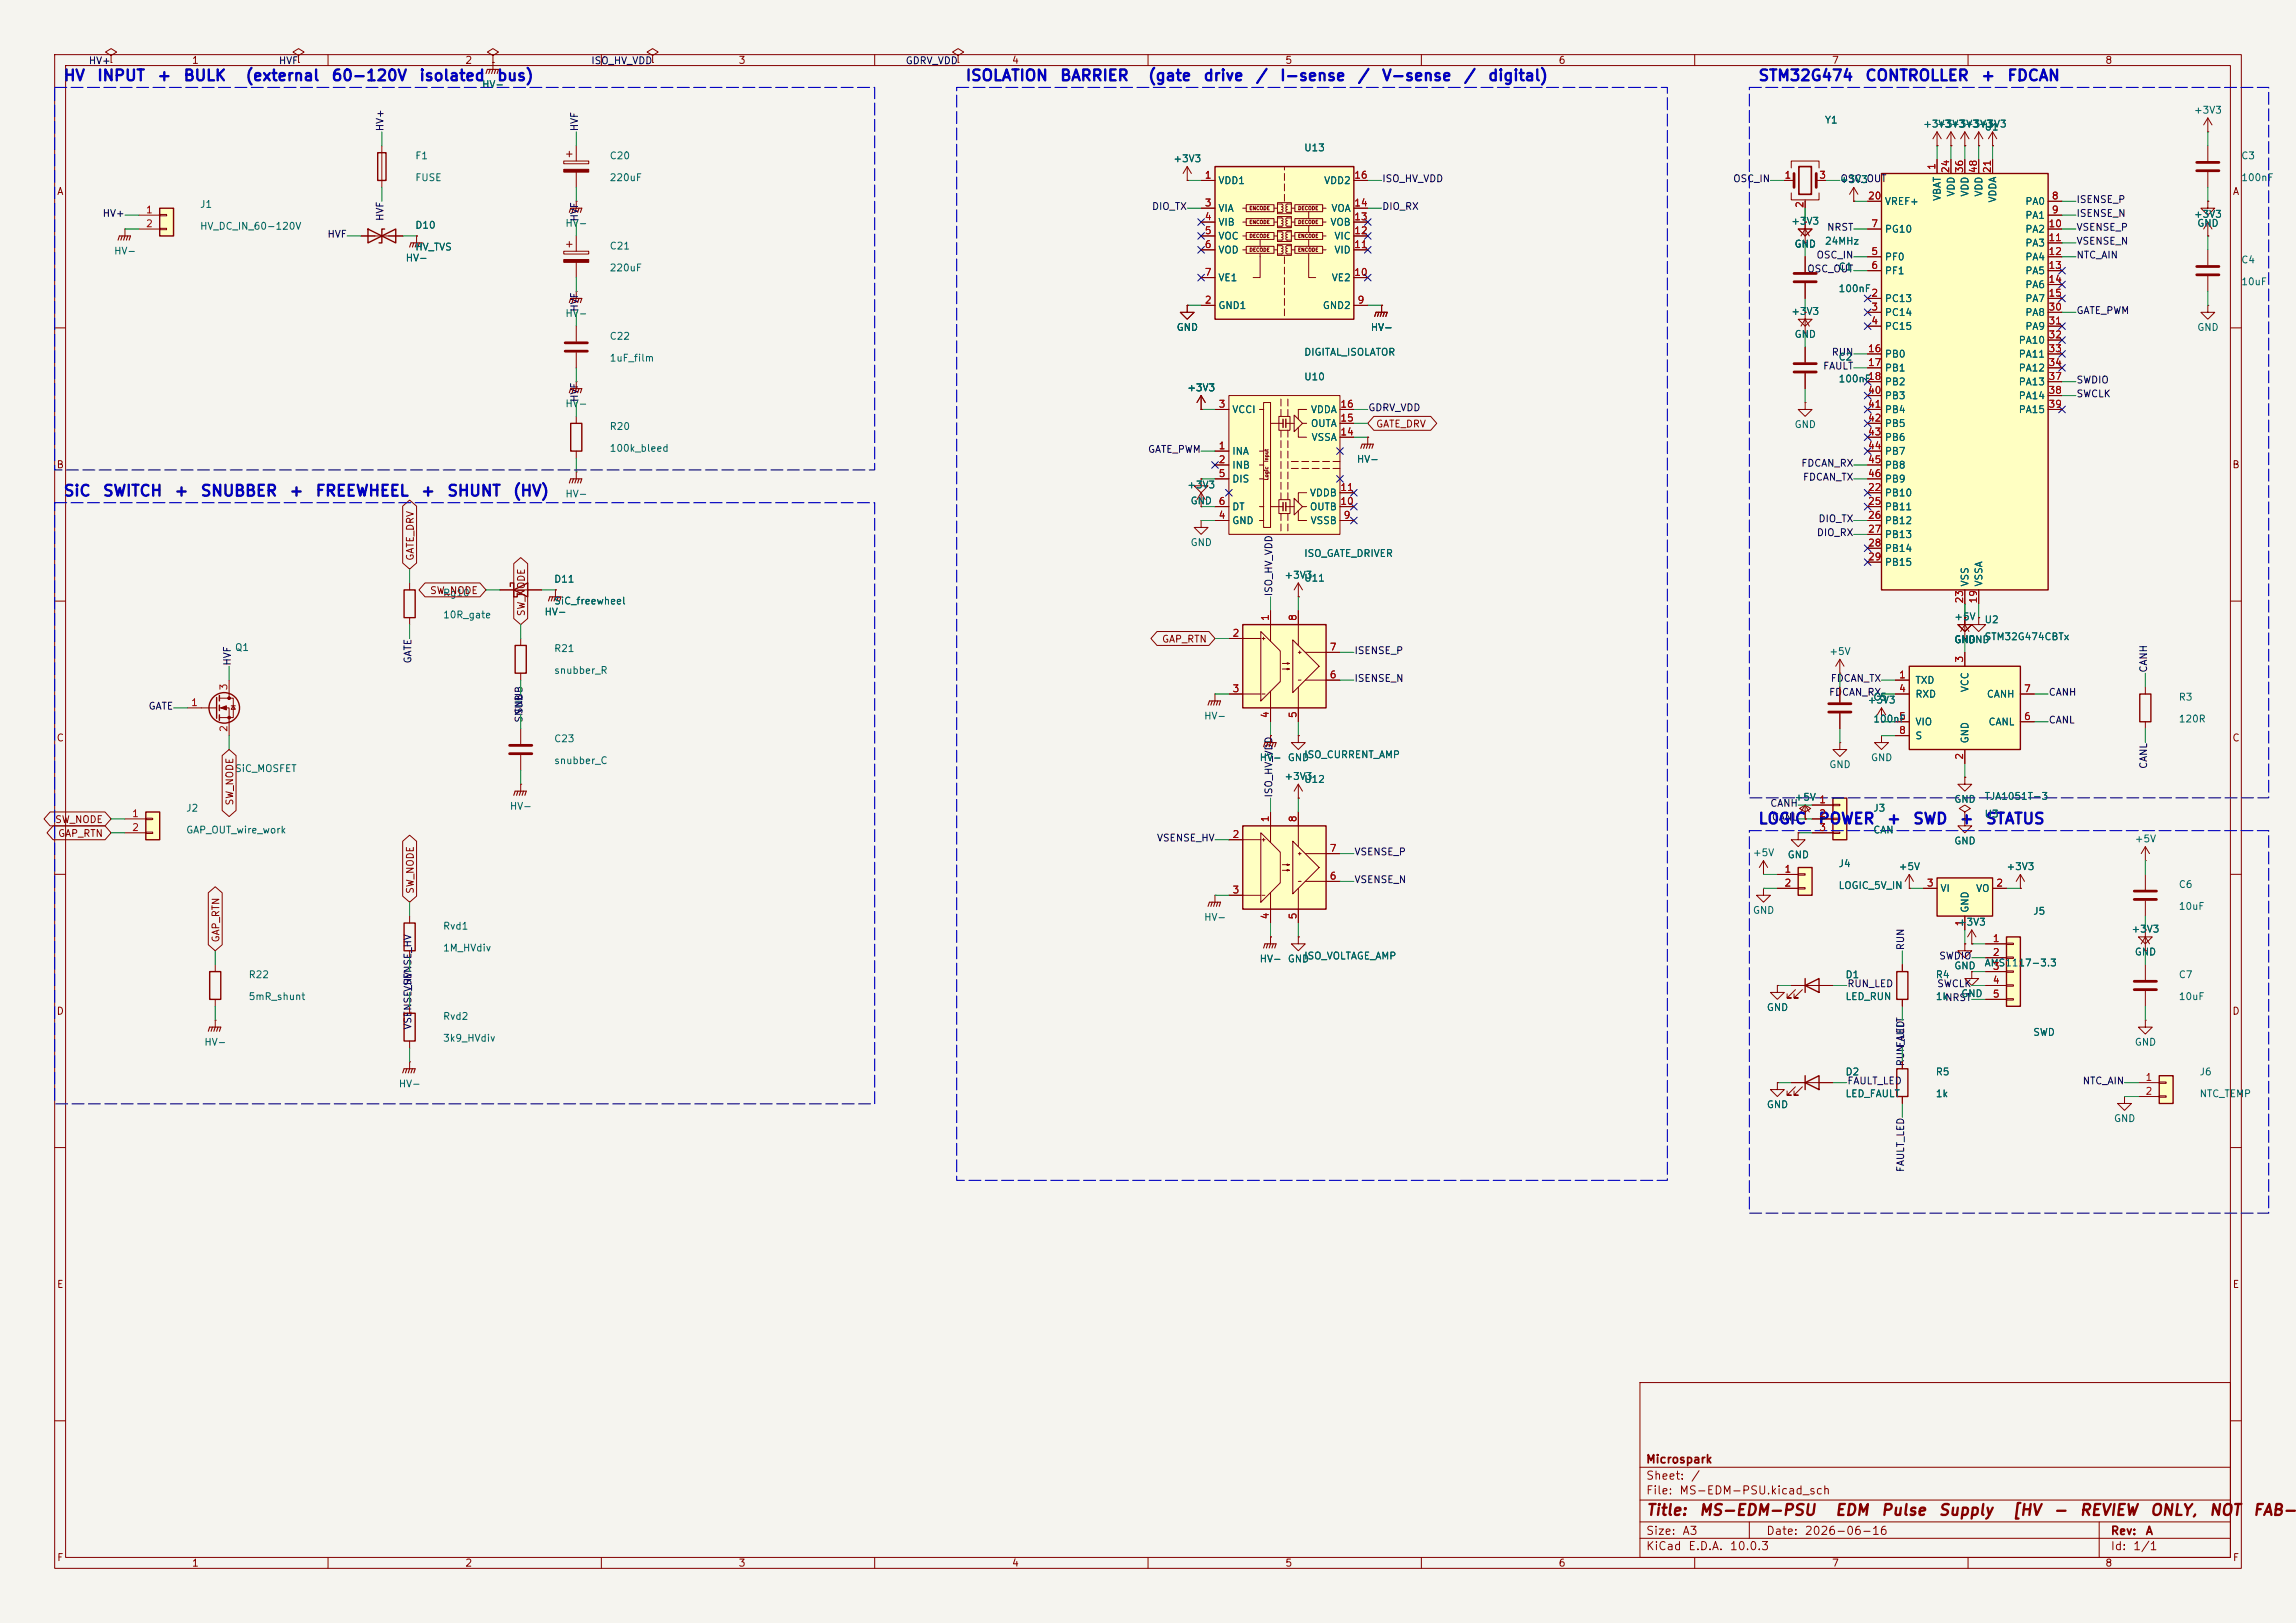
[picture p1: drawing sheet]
<svg xmlns="http://www.w3.org/2000/svg" width="420mm" height="297mm" viewBox="0 0 420 297" stroke-linecap="round" stroke-linejoin="round" font-family="sans-serif">
<defs><g id="words">
<g font-size="2" fill="#0000c2">
<text x="11.5" y="15.3">HV</text>
<text x="17.6" y="15.3">INPUT</text>
<text x="28.6" y="15.3">+</text>
<text x="33.4" y="15.3">BULK</text>
<text x="44.8" y="15.3">(external</text>
<text x="60.5" y="15.3">60-120V</text>
<text x="76.6" y="15.3">isolated</text>
<text x="90.8" y="15.3">bus)</text>
<text x="176.5" y="15.3">ISOLATION</text>
<text x="193.8" y="15.3">BARRIER</text>
<text x="209.9" y="15.3">(gate</text>
<text x="220" y="15.3">drive</text>
<text x="229.6" y="15.3">/</text>
<text x="234" y="15.3">I-sense</text>
<text x="248.2" y="15.3">/</text>
<text x="252.6" y="15.3">V-sense</text>
<text x="267.6" y="15.3">/</text>
<text x="272.1" y="15.3">digital)</text>
<text x="321.5" y="15.3">STM32G474</text>
<text x="341.1" y="15.3">CONTROLLER</text>
<text x="362.2" y="15.3">+</text>
<text x="367" y="15.3">FDCAN</text>
<text x="11.5" y="91.3">SiC</text>
<text x="18.7" y="91.3">SWITCH</text>
<text x="31.8" y="91.3">+</text>
<text x="36.6" y="91.3">SNUBBER</text>
<text x="52.8" y="91.3">+</text>
<text x="57.6" y="91.3">FREEWHEEL</text>
<text x="76.9" y="91.3">+</text>
<text x="81.7" y="91.3">SHUNT</text>
<text x="93.7" y="91.3">(HV)</text>
<text x="321.5" y="151.3">LOGIC</text>
<text x="332.5" y="151.3">POWER</text>
<text x="345" y="151.3">+</text>
<text x="349.8" y="151.3">SWD</text>
<text x="358.3" y="151.3">+</text>
<text x="363.1" y="151.3">STATUS</text>
</g>
<g font-size="2" fill="#840000">
<text x="301" y="277.8">Title:</text>
<text x="310.7" y="277.8">MS-EDM-PSU</text>
<text x="335.5" y="277.8">EDM</text>
<text x="343.9" y="277.8">Pulse</text>
<text x="354.5" y="277.8">Supply</text>
<text x="368" y="277.8">[HV</text>
<text x="375.5" y="277.8">-</text>
<text x="380.3" y="277.8">REVIEW</text>
<text x="393.1" y="277.8">ONLY,</text>
<text x="403.9" y="277.8">NOT</text>
<text x="412" y="277.8">FAB-R</text>
</g>
<g font-size="1.5" fill="#840000">
<text x="301" y="268.1">Microspark</text>
<text x="301" y="273.8">File:</text>
<text x="301" y="271.1">Sheet:</text>
<text x="307.1" y="273.8">MS-EDM-PSU.kicad_sch</text>
<text x="309.2" y="271.1">/</text>
<text x="301" y="281.2">Size:</text>
<text x="307.6" y="281.2">A3</text>
<text x="323" y="281.2">Date:</text>
<text x="330" y="281.2">2026-06-16</text>
<text x="386" y="281.2">Rev:</text>
<text x="392.4" y="281.2">A</text>
<text x="301" y="284">KiCad</text>
<text x="308.7" y="284">E.D.A.</text>
<text x="316.3" y="284">10.0.3</text>
<text x="386" y="284">Id:</text>
<text x="390.1" y="284">1/1</text>
</g>
<g font-size="1.3" fill="#840000">
<text x="35" y="12">1</text>
<text x="85" y="12">2</text>
<text x="135" y="12">3</text>
<text x="185" y="12">4</text>
<text x="235" y="12">5</text>
<text x="285" y="12">6</text>
<text x="335" y="12">7</text>
<text x="385" y="12">8</text>
<text x="10.3" y="36">A</text>
<text x="408.3" y="36">A</text>
<text x="251.6" y="78.5">GATE_DRV</text>
<text x="10.3" y="86">B</text>
<text x="408.2" y="86">B</text>
<text x="76" y="102.7" transform="rotate(-90 76 102.7)">GATE_DRV</text>
<text x="78.6" y="109">SW_NODE</text>
<text x="96.3" y="112.9" transform="rotate(-90 96.3 112.9)">SW_NODE</text>
<text x="212.5" y="117.9">GAP_RTN</text>
<text x="10.3" y="136">C</text>
<text x="408.2" y="136">C</text>
<text x="43" y="147.5" transform="rotate(-90 43 147.5)">SW_NODE</text>
<text x="10" y="150.9">SW_NODE</text>
<text x="10.5" y="153.5">GAP_RTN</text>
<text x="76" y="163.7" transform="rotate(-90 76 163.7)">SW_NODE</text>
<text x="40.4" y="172.6" transform="rotate(-90 40.4 172.6)">GAP_RTN</text>
<text x="10.3" y="186">D</text>
<text x="408.2" y="186">D</text>
<text x="10.3" y="236">E</text>
<text x="408.3" y="236">E</text>
<text x="10.3" y="286">F</text>
<text x="35" y="287">1</text>
<text x="85" y="287">2</text>
<text x="135" y="287">3</text>
<text x="185" y="287">4</text>
<text x="235" y="287">5</text>
<text x="285" y="287">6</text>
<text x="335" y="287">7</text>
<text x="385" y="287">8</text>
<text x="408.3" y="286">F</text>
</g>
<g font-size="1.3" fill="#0f0f0f">
<text x="16.1" y="12.1">HV+</text>
<text x="50.9" y="12.1">HVF</text>
<text x="108" y="12.1">ISO_HV_VDD</text>
<text x="165.6" y="12.1">GDRV_VDD</text>
<text x="70.5" y="24.1" transform="rotate(-90 70.5 24.1)">HV+</text>
<text x="106" y="24.1" transform="rotate(-90 106 24.1)">HVF</text>
<text x="252.7" y="33.6">ISO_HV_VDD</text>
<text x="316.9" y="33.6">OSC_IN</text>
<text x="336.5" y="33.6">OSC_OUT</text>
<text x="18.7" y="40">HV+</text>
<text x="70.5" y="40.5" transform="rotate(-90 70.5 40.5)">HVF</text>
<text x="106" y="40.6" transform="rotate(-90 106 40.6)">HVF</text>
<text x="210.6" y="38.7">DIO_TX</text>
<text x="252.7" y="38.7">DIO_RX</text>
<text x="379.7" y="40">ISENSE_N</text>
<text x="379.7" y="37.5">ISENSE_P</text>
<text x="59.8" y="43.8">HVF</text>
<text x="332.2" y="47.6">OSC_IN</text>
<text x="334.1" y="42.5">NRST</text>
<text x="379.7" y="47.6">NTC_AIN</text>
<text x="379.7" y="45.1">VSENSE_N</text>
<text x="379.7" y="42.5">VSENSE_P</text>
<text x="330.5" y="50.2">OSC_OUT</text>
<text x="106" y="57.2" transform="rotate(-90 106 57.2)">HVF</text>
<text x="379.7" y="57.8">GATE_PWM</text>
<text x="335" y="65.4">RUN</text>
<text x="333.4" y="67.9">FAULT</text>
<text x="379.7" y="70.5">SWDIO</text>
<text x="106" y="73.7" transform="rotate(-90 106 73.7)">HVF</text>
<text x="250.2" y="75.6">GDRV_VDD</text>
<text x="379.7" y="73">SWCLK</text>
<text x="209.9" y="83.2">GATE_PWM</text>
<text x="329.4" y="85.7">FDCAN_RX</text>
<text x="329.7" y="88.3">FDCAN_TX</text>
<text x="332.5" y="95.9">DIO_TX</text>
<text x="332.2" y="98.4">DIO_RX</text>
<text x="233" y="109.2" transform="rotate(-90 233 109.2)">ISO_HV_VDD</text>
<text x="42.5" y="121.9" transform="rotate(-90 42.5 121.9)">HVF</text>
<text x="75.6" y="121.5" transform="rotate(-90 75.6 121.5)">GATE</text>
<text x="247.6" y="125.1">ISENSE_N</text>
<text x="247.6" y="120">ISENSE_P</text>
<text x="334.8" y="125.1">FDCAN_TX</text>
<text x="393.1" y="123.2" transform="rotate(-90 393.1 123.2)">CANH</text>
<text x="27.1" y="130.2">GATE</text>
<text x="334.5" y="127.6">FDCAN_RX</text>
<text x="374.6" y="127.6">CANH</text>
<text x="95.9" y="132.3" transform="rotate(-90 95.9 132.3)">SNUB</text>
<text x="374.6" y="132.7">CANL</text>
<text x="393.1" y="140.8" transform="rotate(-90 393.1 140.8)">CANL</text>
<text x="233" y="146" transform="rotate(-90 233 146)">ISO_HV_VDD</text>
<text x="323.7" y="147.9">CANH</text>
<text x="211.5" y="154.3">VSENSE_HV</text>
<text x="324" y="150.5">CANL</text>
<text x="247.6" y="161.9">VSENSE_N</text>
<text x="247.6" y="156.8">VSENSE_P</text>
<text x="348.6" y="174" transform="rotate(-90 348.6 174)">RUN</text>
<text x="354.6" y="175.9">SWDIO</text>
<text x="75.6" y="181.6" transform="rotate(-90 75.6 181.6)">VSENSE_HV</text>
<text x="337.8" y="181">RUN_LED</text>
<text x="354.2" y="181">SWCLK</text>
<text x="355.7" y="183.5">NRST</text>
<text x="348.6" y="191.8" transform="rotate(-90 348.6 191.8)">FAULT</text>
<text x="348.6" y="195.2" transform="rotate(-90 348.6 195.2)">RUN_LED</text>
<text x="337.8" y="198.7">FAULT_LED</text>
<text x="380.9" y="198.7">NTC_AIN</text>
<text x="348.6" y="214.6" transform="rotate(-90 348.6 214.6)">FAULT_LED</text>
</g>
<g font-size="1.3" fill="#006464">
<text x="88.1" y="16.4">HV-</text>
<text x="333.7" y="22.9">Y1</text>
<text x="354.2" y="23.6">+3V3+3V3</text>
<text x="356.8" y="23.6">+3V3+3V3</text>
<text x="401.2" y="21.1">+3V3</text>
<text x="75.9" y="29.5">F1</text>
<text x="111.4" y="29.5">C20</text>
<text x="214.5" y="30">+3V3</text>
<text x="238.5" y="28">U13</text>
<text x="362.9" y="24.2">U1</text>
<text x="409.9" y="29.5">C3</text>
<text x="75.9" y="33.5">FUSE</text>
<text x="111.4" y="33.5">220uF</text>
<text x="222.8" y="34">VDD1</text>
<text x="242.1" y="34">VDD2</text>
<text x="336.4" y="33.8">+3V3</text>
<text x="409.9" y="33.5">100nF</text>
<text x="36.5" y="38.3">J1</text>
<text x="103.3" y="41.8">HV-</text>
<text x="222.8" y="39.1">VIA</text>
<text x="222.8" y="41.6">VIB</text>
<text x="243.2" y="41.6">VOB</text>
<text x="243.4" y="39.1">VOA</text>
<text x="327.6" y="41.4">+3V3</text>
<text x="344.7" y="37.8">VREF+</text>
<text x="355.3" y="36.9" transform="rotate(-90 355.3 36.9)">VBAT</text>
<text x="357.8" y="36.1" transform="rotate(-90 357.8 36.1)">VDD</text>
<text x="360.4" y="36.1" transform="rotate(-90 360.4 36.1)">VDD</text>
<text x="362.9" y="36.1" transform="rotate(-90 362.9 36.1)">VDD</text>
<text x="365.5" y="37.2" transform="rotate(-90 365.5 37.2)">VDDA</text>
<text x="370.4" y="37.8">PA0</text>
<text x="370.4" y="40.3">PA1</text>
<text x="401.2" y="40.2">+3V3</text>
<text x="401.8" y="41.8">GND</text>
<text x="20.8" y="46.9">HV-</text>
<text x="36.5" y="42.3">HV_DC_IN_60-120V</text>
<text x="75.9" y="42.2">D10</text>
<text x="75.9" y="46.2">HV_TVS</text>
<text x="111.4" y="46">C21</text>
<text x="222.8" y="44.2">VOC</text>
<text x="222.8" y="46.7">VOD</text>
<text x="244" y="46.7">VID</text>
<text x="244" y="44.2">VIC</text>
<text x="328.2" y="45.6">GND</text>
<text x="333.7" y="45.1">24MHz</text>
<text x="344.7" y="48">PF0</text>
<text x="344.7" y="42.9">PG10</text>
<text x="370.4" y="42.9">PA2</text>
<text x="370.4" y="45.4">PA3</text>
<text x="370.4" y="48">PA4</text>
<text x="74.1" y="48.2">HV-</text>
<text x="111.4" y="50">220uF</text>
<text x="222.8" y="51.8">VE1</text>
<text x="243.5" y="51.8">VE2</text>
<text x="336.2" y="49.8">C1</text>
<text x="336.2" y="53.8">100nF</text>
<text x="344.7" y="50.5">PF1</text>
<text x="370.4" y="50.5">PA5</text>
<text x="370.4" y="53">PA6</text>
<text x="409.9" y="48.5">C4</text>
<text x="409.9" y="52.5">10uF</text>
<text x="103.3" y="58.3">HV-</text>
<text x="222.8" y="56.9">GND1</text>
<text x="241.9" y="56.9">GND2</text>
<text x="327.6" y="57.9">+3V3</text>
<text x="344.7" y="55.6">PC13</text>
<text x="344.7" y="58.1">PC14</text>
<text x="370.4" y="55.6">PA7</text>
<text x="370.4" y="58.1">PA8</text>
<text x="111.4" y="62.5">C22</text>
<text x="215.1" y="60.9">GND</text>
<text x="238.5" y="65.4">DIGITAL_ISOLATOR</text>
<text x="250.6" y="60.9">HV-</text>
<text x="328.2" y="62.1">GND</text>
<text x="344.7" y="60.7">PC15</text>
<text x="344.7" y="65.7">PB0</text>
<text x="369.2" y="63.2">PA10</text>
<text x="369.2" y="65.7">PA11</text>
<text x="370.4" y="60.7">PA9</text>
<text x="401.8" y="60.9">GND</text>
<text x="111.4" y="66.5">1uF_film</text>
<text x="217.1" y="71.9">+3V3</text>
<text x="238.5" y="69.9">U10</text>
<text x="336.2" y="66.3">C2</text>
<text x="336.2" y="70.3">100nF</text>
<text x="344.7" y="68.3">PB1</text>
<text x="344.7" y="70.8">PB2</text>
<text x="369.2" y="68.3">PA12</text>
<text x="369.2" y="70.8">PA13</text>
<text x="103.3" y="74.8">HV-</text>
<text x="225.3" y="75.9">VCCI</text>
<text x="239.7" y="75.9">VDDA</text>
<text x="344.7" y="73.4">PB3</text>
<text x="344.7" y="75.9">PB4</text>
<text x="369.2" y="73.4">PA14</text>
<text x="369.2" y="75.9">PA15</text>
<text x="111.4" y="79">R20</text>
<text x="111.4" y="83">100k_bleed</text>
<text x="225.3" y="83.5">INA</text>
<text x="239.7" y="78.4">OUTA</text>
<text x="239.8" y="81">VSSA</text>
<text x="328.2" y="78.6">GND</text>
<text x="344.7" y="78.4">PB5</text>
<text x="344.7" y="81">PB6</text>
<text x="344.7" y="83.5">PB7</text>
<text x="217.1" y="89.7">+3V3</text>
<text x="225.3" y="86.1">INB</text>
<text x="225.3" y="88.6">DIS</text>
<text x="248.1" y="85">HV-</text>
<text x="344.7" y="86.1">PB8</text>
<text x="344.7" y="88.6">PB9</text>
<text x="103.3" y="91.3">HV-</text>
<text x="217.7" y="92.6">GND</text>
<text x="225.3" y="93.7">DT</text>
<text x="239.5" y="93.7">OUTB</text>
<text x="239.5" y="91.1">VDDB</text>
<text x="344.7" y="91.1">PB10</text>
<text x="344.7" y="93.7">PB11</text>
<text x="217.7" y="100.2">GND</text>
<text x="225.3" y="96.2">GND</text>
<text x="239.6" y="96.2">VSSB</text>
<text x="344.7" y="96.2">PB12</text>
<text x="344.7" y="98.8">PB13</text>
<text x="344.7" y="101.3">PB14</text>
<text x="101.3" y="106.9">D11</text>
<text x="234.8" y="106.2">+3V3</text>
<text x="238.5" y="106.7">U11</text>
<text x="238.5" y="102.2">ISO_GATE_DRIVER</text>
<text x="344.7" y="103.8">PB15</text>
<text x="360.4" y="107.4" transform="rotate(-90 360.4 107.4)">VSS</text>
<text x="362.9" y="107.4" transform="rotate(-90 362.9 107.4)">VSSA</text>
<text x="80.9" y="113.5">10R_gate</text>
<text x="80.9" y="109.5">Rg10</text>
<text x="99.5" y="112.9">HV-</text>
<text x="101.3" y="110.9">SiC_freewheel</text>
<text x="357.4" y="113.8">+5V</text>
<text x="42.9" y="119.4">Q1</text>
<text x="101.3" y="119.6">R21</text>
<text x="357.4" y="118">GND</text>
<text x="359.9" y="118">GND</text>
<text x="362.9" y="117.5">STM32G474CBTx</text>
<text x="362.9" y="114.4">U2</text>
<text x="101.3" y="123.6">snubber_R</text>
<text x="334.5" y="120.2">+5V</text>
<text x="350.3" y="125.4">TXD</text>
<text x="220.2" y="132">HV-</text>
<text x="341.5" y="129.1">+3V3</text>
<text x="342.6" y="128.5">C5</text>
<text x="350.3" y="128">RXD</text>
<text x="360.4" y="126.8" transform="rotate(-90 360.4 126.8)">VCC</text>
<text x="363.3" y="128">CANH</text>
<text x="398.4" y="128.5">R3</text>
<text x="101.3" y="136.1">C23</text>
<text x="342.6" y="132.5">100nF</text>
<text x="350.3" y="133.1">VIO</text>
<text x="350.3" y="135.6">S</text>
<text x="360.4" y="136.1" transform="rotate(-90 360.4 136.1)">GND</text>
<text x="363.6" y="133.1">CANL</text>
<text x="398.4" y="132.5">120R</text>
<text x="42.9" y="141.6">SiC_MOSFET</text>
<text x="101.3" y="140.1">snubber_C</text>
<text x="230.3" y="139.6">HV-</text>
<text x="234.8" y="143">+3V3</text>
<text x="235.5" y="139.6">GND</text>
<text x="238.5" y="143.6">U12</text>
<text x="238.5" y="139.1">ISO_CURRENT_AMP</text>
<text x="334.5" y="140.9">GND</text>
<text x="342.1" y="139.6">GND</text>
<text x="33.9" y="148.8">J2</text>
<text x="93.2" y="148.5">HV-</text>
<text x="328.2" y="146.8">+5V</text>
<text x="342.6" y="148.8">J3</text>
<text x="357.4" y="147.2">GND</text>
<text x="362.9" y="146.7">TJA1051T-3</text>
<text x="362.9" y="149.9">U3</text>
<text x="33.9" y="152.8">GAP_OUT_wire_work</text>
<text x="342.6" y="152.8">CAN</text>
<text x="357.4" y="154.8">GND</text>
<text x="390.4" y="154.5">+5V</text>
<text x="320.5" y="157">+5V</text>
<text x="326.9" y="157.4">GND</text>
<text x="336.2" y="159">J4</text>
<text x="347.2" y="159.5">+5V</text>
<text x="366.9" y="159.5">+3V3</text>
<text x="320.5" y="167.5">GND</text>
<text x="336.2" y="163">LOGIC_5V_IN</text>
<text x="354.8" y="163.5">VI</text>
<text x="360.4" y="167.1" transform="rotate(-90 360.4 167.1)">GND</text>
<text x="361.4" y="163.5">VO</text>
<text x="371.8" y="167.7">J5</text>
<text x="398.4" y="162.8">C6</text>
<text x="398.4" y="166.8">10uF</text>
<text x="80.9" y="170.4">Rvd1</text>
<text x="220.2" y="168.8">HV-</text>
<text x="358" y="169.7">+3V3</text>
<text x="389.8" y="171">+3V3</text>
<text x="45.4" y="179.3">R22</text>
<text x="80.9" y="174.4">1M_HVdiv</text>
<text x="230.3" y="176.4">HV-</text>
<text x="235.5" y="176.4">GND</text>
<text x="238.5" y="175.9">ISO_VOLTAGE_AMP</text>
<text x="337.5" y="179.3">D1</text>
<text x="354" y="179.3">R4</text>
<text x="357.4" y="177.7">GND</text>
<text x="362.9" y="177.2">AMS1117-3.3</text>
<text x="390.4" y="175.2">GND</text>
<text x="398.4" y="179.3">C7</text>
<text x="45.4" y="183.3">5mR_shunt</text>
<text x="323.1" y="185.3">GND</text>
<text x="337.5" y="183.3">LED_RUN</text>
<text x="354" y="183.3">1k</text>
<text x="358.6" y="182.8">GND</text>
<text x="398.4" y="183.3">10uF</text>
<text x="37.3" y="191.7">HV-</text>
<text x="80.9" y="186.9">Rvd2</text>
<text x="80.9" y="190.9">3k9_HVdiv</text>
<text x="371.8" y="189.9">SWD</text>
<text x="390.4" y="191.7">GND</text>
<text x="337.5" y="197.1">D2</text>
<text x="354" y="197.1">R5</text>
<text x="402.2" y="197.1">J6</text>
<text x="72.8" y="199.3">HV-</text>
<text x="323.1" y="203.1">GND</text>
<text x="337.5" y="201.1">LED_FAULT</text>
<text x="354" y="201.1">1k</text>
<text x="402.2" y="201.1">NTC_TEMP</text>
<text x="386.6" y="205.6">GND</text>
</g>
<g font-size="1.3" fill="#a90000">
<text x="220.3" y="33">1</text>
<text x="247.6" y="33">16</text>
<text x="326.3" y="33">1</text>
<text x="332.7" y="33">3</text>
<text x="354.3" y="31.2" transform="rotate(-90 354.3 31.2)">1</text>
<text x="356.8" y="31.8" transform="rotate(-90 356.8 31.8)">24</text>
<text x="359.4" y="31.8" transform="rotate(-90 359.4 31.8)">36</text>
<text x="361.9" y="31.8" transform="rotate(-90 361.9 31.8)">48</text>
<text x="364.5" y="31.8" transform="rotate(-90 364.5 31.8)">21</text>
<text x="26.6" y="39.3">1</text>
<text x="26.6" y="41.9">2</text>
<text x="220.3" y="38.1">3</text>
<text x="220.3" y="40.6">4</text>
<text x="247.6" y="40.6">13</text>
<text x="247.6" y="38.1">14</text>
<text x="330.2" y="38.2" transform="rotate(-90 330.2 38.2)">2</text>
<text x="341.6" y="36.8">20</text>
<text x="342.2" y="41.9">7</text>
<text x="374.6" y="41.9">10</text>
<text x="375.2" y="36.8">8</text>
<text x="375.2" y="39.3">9</text>
<text x="220.3" y="43.2">5</text>
<text x="220.3" y="45.7">6</text>
<text x="247.6" y="45.7">11</text>
<text x="247.6" y="43.2">12</text>
<text x="342.2" y="47">5</text>
<text x="374.6" y="44.4">11</text>
<text x="374.6" y="47">12</text>
<text x="220.3" y="50.8">7</text>
<text x="247.6" y="50.8">10</text>
<text x="342.2" y="49.5">6</text>
<text x="374.6" y="49.5">13</text>
<text x="374.6" y="52">14</text>
<text x="220.3" y="55.9">2</text>
<text x="248.2" y="55.9">9</text>
<text x="342.2" y="54.6">2</text>
<text x="342.2" y="57.1">3</text>
<text x="342.2" y="59.7">4</text>
<text x="374.6" y="54.6">15</text>
<text x="374.6" y="57.1">30</text>
<text x="374.6" y="59.7">31</text>
<text x="341.6" y="64.7">16</text>
<text x="374.6" y="62.2">32</text>
<text x="374.6" y="64.7">33</text>
<text x="341.6" y="67.3">17</text>
<text x="341.6" y="69.8">18</text>
<text x="374.6" y="67.3">34</text>
<text x="374.6" y="69.8">37</text>
<text x="222.8" y="74.9">3</text>
<text x="245.1" y="77.4">15</text>
<text x="245.1" y="74.9">16</text>
<text x="341.6" y="72.4">40</text>
<text x="341.6" y="74.9">41</text>
<text x="341.6" y="77.4">42</text>
<text x="374.6" y="72.4">38</text>
<text x="374.6" y="74.9">39</text>
<text x="222.8" y="82.5">1</text>
<text x="245.1" y="80">14</text>
<text x="341.6" y="80">43</text>
<text x="341.6" y="82.5">44</text>
<text x="222.8" y="85.1">2</text>
<text x="222.8" y="87.6">5</text>
<text x="341.6" y="85.1">45</text>
<text x="341.6" y="87.6">46</text>
<text x="222.8" y="95.2">4</text>
<text x="222.8" y="92.7">6</text>
<text x="245.1" y="92.7">10</text>
<text x="245.1" y="90.1">11</text>
<text x="245.7" y="95.2">9</text>
<text x="341.6" y="90.1">22</text>
<text x="341.6" y="92.7">25</text>
<text x="341.6" y="95.2">26</text>
<text x="341.6" y="97.8">27</text>
<text x="341.6" y="100.3">28</text>
<text x="341.6" y="102.8">29</text>
<text x="232.4" y="113.7" transform="rotate(-90 232.4 113.7)">1</text>
<text x="237.5" y="113.7" transform="rotate(-90 237.5 113.7)">8</text>
<text x="359.4" y="110.5" transform="rotate(-90 359.4 110.5)">23</text>
<text x="361.9" y="110.5" transform="rotate(-90 361.9 110.5)">19</text>
<text x="225.4" y="116.8">2</text>
<text x="243.1" y="119.4">7</text>
<text x="243.1" y="124.4">6</text>
<text x="347.3" y="124.4">1</text>
<text x="359.4" y="121.4" transform="rotate(-90 359.4 121.4)">3</text>
<text x="34.9" y="129.5">1</text>
<text x="41.9" y="126.4" transform="rotate(-90 41.9 126.4)">3</text>
<text x="225.4" y="127">3</text>
<text x="232.4" y="131.5" transform="rotate(-90 232.4 131.5)">4</text>
<text x="237.5" y="131.5" transform="rotate(-90 237.5 131.5)">5</text>
<text x="347.3" y="127">4</text>
<text x="370.1" y="127">7</text>
<text x="41.9" y="134.1" transform="rotate(-90 41.9 134.1)">2</text>
<text x="347.3" y="132.1">5</text>
<text x="347.3" y="134.6">8</text>
<text x="370.1" y="132.1">6</text>
<text x="359.4" y="139.1" transform="rotate(-90 359.4 139.1)">2</text>
<text x="24.1" y="149.8">1</text>
<text x="332.7" y="147.3">1</text>
<text x="332.7" y="149.8">2</text>
<text x="24.1" y="152.4">2</text>
<text x="225.4" y="153.6">2</text>
<text x="232.4" y="150.6" transform="rotate(-90 232.4 150.6)">1</text>
<text x="237.5" y="150.6" transform="rotate(-90 237.5 150.6)">8</text>
<text x="332.7" y="152.4">3</text>
<text x="243.1" y="161.3">6</text>
<text x="243.1" y="156.2">7</text>
<text x="326.3" y="160">1</text>
<text x="225.4" y="163.8">3</text>
<text x="326.3" y="162.5">2</text>
<text x="352.4" y="162.5">3</text>
<text x="365.1" y="162.5">2</text>
<text x="232.4" y="168.3" transform="rotate(-90 232.4 168.3)">4</text>
<text x="237.5" y="168.3" transform="rotate(-90 237.5 168.3)">5</text>
<text x="359.4" y="169.6" transform="rotate(-90 359.4 169.6)">1</text>
<text x="364.4" y="172.7">1</text>
<text x="364.4" y="175.2">2</text>
<text x="364.4" y="177.8">3</text>
<text x="364.4" y="180.3">4</text>
<text x="364.4" y="182.9">5</text>
<text x="392.4" y="198.1">1</text>
<text x="392.4" y="200.6">2</text>
</g>
<g font-size=".6" fill="#840000">
<text x="228.5" y="38.6">ENCODE</text>
<text x="228.5" y="41.1">ENCODE</text>
<text x="237.4" y="38.6">DECODE</text>
<text x="237.4" y="41.1">DECODE</text>
<text x="228.5" y="43.7">DECODE</text>
<text x="228.5" y="46.2">DECODE</text>
<text x="237.4" y="43.7">ENCODE</text>
<text x="237.4" y="46.2">ENCODE</text>
<text x="232.1" y="87.9" transform="rotate(-90 232.1 87.9)">Logic</text>
<text x="232.1" y="84.6" transform="rotate(-90 232.1 84.6)">Input</text>
</g>
</g></defs>
<path d="M0 0h420v297h-420z" fill="#f5f4ef" stroke="#f5f4ef" stroke-width=".18"/>
<g fill="none" stroke="#840000" stroke-width=".18">
<path d="M10 10h400v277h-400zM12 12h396v273h-396zM60 10v2M110 10v2M160 10v2M210 10v2M260 10v2M310 10v2M360 10v2M361.9 26.7h.1M361.9 24.1l-.7 1.3M361.9 24.1l.8 1.3"/>
<path d="M361.9 24.1v2.6M330.2 40.6v1.3h1.3l-1.3 1.3-1.3-1.3h1.3M330.2 40.6h.1M10 60h2M408 60h2M10 110h2M408 110h2M232.4 134.6h.1M232.4 134.6v1.3M10 160h2M408 160h2M10 210h2"/>
<path d="M408 210h2M300 253h108v32h-108zM10 260h2M300 278.5h108M300 274.5h108M300 268.5h108M320 278.5v3M384 278.5v6.5M408 260h2M60 285v2M110 285v2M160 285v2"/>
<path d="M210 285v2M260 285v2M300 281.5h108M310 285v2M360 285v2"/>
</g>
<path d="M231.1 136.7l.3-.8h2l-.2 .8M231.9 135.9l-.3 .8M232.4 135.9l-.2 .8M232.9 135.9l-.2 .8" fill="none" stroke="#840000" stroke-width=".2"/>
<path d="M227.3 114.3h15.3v15.2h-15.3z" fill="#ffffc2"/>
<path d="M69.1 27.9h1.5v5.1h-1.5zM227.3 114.3h15.3v15.2h-15.3z" fill="none" stroke="#840000" stroke-width=".25"/>
<g fill="none" stroke="#840000" stroke-width=".18">
<path d="M69.8 26.7v7.6M103.1 29.5h4.6v.5h-4.6zM103.6 28.2h1M104.1 27.7v1M105.4 36.8h.1M105.4 26.7v2.8M105.4 31.5v2.8M105.4 36.8v1.3M217.2 33h.1M217.2 30.5l-.8 1.3M217.2 30.5l.7 1.3M217.2 30.5v2.5"/>
<path d="M354.3 26.7h.1M354.3 24.1l-.7 1.3M354.3 24.1l.8 1.3M354.3 24.1v2.6M356.9 26.7h.1M356.9 24.1l-.8 1.3M356.9 24.1l.7 1.3M356.9 24.1v2.6M364.5 26.7h.1M364.5 24.1l-.8 1.3M364.5 24.1l.8 1.3M364.5 24.1v2.6"/>
<path d="M76.2 43.2h.1M76.2 43.2v1.3M103.1 46h4.6v.5h-4.6zM103.6 44.7h1M104.1 44.2v1M105.4 43.2v2.8M105.4 48v2.8M217.2 55.9v1.3h1.2l-1.2 1.2-1.3-1.2h1.3M217.2 55.9h.1M224.8 116.8h5.8M230.6 115.6l3.6 3.5v5.6l-3.6 3.6zM230.9 116.8h.5"/>
<path d="M231.1 116.6v.5M232.4 111.8v5.5M236.5 117.1l4.8 4.8-4.8 4.8zM237.5 109.2h.1M237.5 106.7v2.5M237.5 111.8v6.3M237.5 119.4h.5M237.5 106.7l-.8 1.3M237.5 106.7l.8 1.3M237.7 119.1v.5M238.8 119.4h6.3M222.2 127h.1"/>
<path d="M222.2 127v1.3M224.8 127h5.8M230.9 127h.5M232.4 126.5v5.6M234.6 121.4h1.2l-.3 .1v-.2l.3 .1M234.6 122.4h1.2l-.3 .2v-.3l.3 .1M237.5 134.6v1.3h1.3l-1.3 1.3-1.3-1.3h1.3M237.5 134.6h.1M237.5 125.7v6.4M237.5 124.5h.5M238.8 124.5h6.3M237.5 146.1h.1"/>
<path d="M237.5 143.5v2.6M237.5 143.5l-.8 1.3M237.5 143.5l.8 1.3M237.5 171.5v1.2h1.3l-1.3 1.3-1.3-1.3h1.3M237.5 171.5h.1"/>
</g>
<g fill="#840000" stroke="#840000" stroke-width=".18">
<path d="M103.1 47.5h4.6v.5h-4.6z"/>
<path d="M103.1 31h4.6v.5h-4.6z"/>
</g>
<path d="M104.1 38.9l.3-.8h2l-.2 .8M104.9 38.1l-.3 .8M105.4 38.1l-.2 .8M105.9 38.1l-.2 .8M74.9 45.2l.3-.7h2l-.2 .7M75.7 44.5l-.3 .7M76.2 44.5l-.3 .7M76.7 44.5l-.2 .7M221 129l.2-.7h2.1l-.3 .7M221.7 128.3l-.2 .7M222.2 128.3l-.2 .7M222.8 128.3l-.3 .7" fill="none" stroke="#840000" stroke-width=".2"/>
<path d="M227.3 151.1h15.3v15.3h-15.3z" fill="#ffffc2"/>
<path d="M67.3 41.9v2.6l5.1-2.6v2.6zM70.4 41.9h-.6v2.6h-.5M104.4 77.5h2v5.1h-2zM227.3 151.1h15.3v15.3h-15.3z" fill="none" stroke="#840000" stroke-width=".25"/>
<g fill="none" stroke="#840000" stroke-width=".18">
<path d="M359.4 26.7h.1M359.4 24.1l-.8 1.3M359.4 24.1l.8 1.3M359.4 24.1v2.6M22.9 41.9h.1M22.9 41.9v1.3M66 43.2h7.7M105.4 53.3h.1M105.4 53.3v1.3M105.4 59.7v2.8M105.4 69.9h.1M105.4 64.5v2.8"/>
<path d="M105.4 69.9v1.2M105.4 76.2v1.3M105.4 86.4h.1M105.4 82.6v1.2M105.4 86.4v1.2M359.4 113v1.3h1.3l-1.3 1.3-1.3-1.3h1.3M359.4 113h.1M359.4 116.8h.1M359.4 114.3v2.5M359.4 114.3l-.8 1.3M359.4 114.3l.8 1.3M361.9 113v1.3h1.3l-1.3 1.3-1.2-1.3h1.2"/>
<path d="M361.9 113h.1M336.5 123.2h.1M336.5 135.9v1.3h1.3l-1.3 1.2-1.2-1.2h1.2M336.5 135.9h.1M336.5 120.7l-.7 1.2M336.5 120.7l.8 1.2M336.5 120.7v2.5M344.2 132.1h.1M344.2 134.6v1.3h1.2l-1.2 1.3-1.3-1.3h1.3M344.2 134.6h.1M344.2 129.5l-.8 1.3M344.2 129.5l.7 1.3"/>
<path d="M344.2 129.5v2.6M224.8 153.7h5.8M230.6 152.4l3.6 3.6v5.5l-3.6 3.6zM230.9 153.7h.5M231.1 153.4v.5M232.4 148.6v5.6M234.6 158.2h1.2l-.3 .2v-.3l.3 .1M234.6 159.3h1.2l-.3 .1v-.3l.3 .2M236.5 153.9l4.8 4.9-4.8 4.8zM237.5 148.6v6.3M237.5 156.2h.5M237.7 156v.5"/>
<path d="M238.8 156.2h6.3M330.2 149.9h.1M330.2 147.3l-.8 1.3M330.2 147.3l.8 1.3M330.2 147.3v2.6M222.2 163.8h.1M222.2 163.8v1.3M224.8 163.8h5.8M230.9 163.8h.5M232.4 171.5h.1M232.4 163.3v5.6M232.4 171.5v1.2"/>
<path d="M237.5 162.6v6.3M237.5 161.3h.5M238.8 161.3h6.3"/>
</g>
<g fill="none" stroke="#840000" stroke-width=".2">
<path d="M21.6 43.9l.2-.7h2.1l-.3 .7M22.4 43.2l-.3 .7M22.9 43.2l-.3 .7M23.4 43.2l-.3 .7M104.1 55.4l.3-.8h2l-.2 .8M104.9 54.6l-.3 .8M105.4 54.6l-.2 .8M105.9 54.6l-.2 .8M104.1 71.9l.3-.8h2l-.2 .8M104.9 71.1l-.3 .8M105.4 71.1l-.2 .8M105.9 71.1l-.2 .8"/>
<path d="M104.1 88.4l.3-.8h2l-.2 .8M104.9 87.6l-.3 .8M105.4 87.6l-.2 .8M105.9 87.6l-.2 .8M221 165.9l.2-.8h2.1l-.3 .8M221.7 165.1l-.2 .8M222.2 165.1l-.2 .8M222.8 165.1l-.3 .8M231.1 173.5l.3-.8h2l-.2 .8M231.9 172.7l-.3 .8M232.4 172.7l-.2 .8M232.9 172.7l-.2 .8"/>
</g>
<path d="M103.4 62.7h4M103.4 64.3h4" fill="none" stroke="#840000" stroke-width=".51"/>
<path d="M344.2 31.8h30.4v76.2h-30.4z" fill="#ffffc2"/>
<path d="M344.2 31.8h30.4v76.2h-30.4zM391.4 127h2v5.1h-2z" fill="none" stroke="#840000" stroke-width=".25"/>
<g fill="none" stroke="#840000" stroke-width=".18">
<path d="M20.3 10.2l1-.7-1-.6-1 .6 1 .7v1.2M20.3 11.4h.1M54.6 10.2l1-.7-1-.6-1 .6 1 .7v1.2M54.6 11.4h.1M90.2 11.4h.1M90.2 10.2l1-.7-1-.6-1 .6 1 .7v1.2M90.2 11.4v1.3M119.4 10.2l1-.7-1-.6-1 .6 1 .7v1.2M119.4 11.4h.1M175.3 10.2l1-.7-1-.6-1.1 .6 1.1 .7v1.2M175.3 11.4h.1M341.6 36.8h2.6"/>
<path d="M354.3 29.2v2.6M356.9 29.2v2.6M359.4 29.2v2.6M361.9 29.2v2.6M364.5 29.2v2.6M374.6 36.8h2.6M374.6 39.4h2.6M330.2 47v2.8M330.2 51.8v2.8M341.6 54.6h2.6M341.6 57.2h2.6M341.6 59.7h2.6"/>
<path d="M341.6 47h2.6M341.6 49.5h2.6M341.6 41.9h2.6M374.6 54.6h2.6M374.6 57.2h2.6M374.6 59.7h2.6M374.6 47h2.6M374.6 49.5h2.6M374.6 41.9h2.6M374.6 44.5h2.6M374.6 52.1h2.6M330.2 63.5v2.8"/>
<path d="M330.2 68.3v2.8M341.6 64.8h2.6M341.6 67.3h2.6M341.6 69.9h2.6M341.6 72.4h2.6M341.6 74.9h2.6M341.6 77.5h2.6M374.6 64.8h2.6M374.6 67.3h2.6M374.6 69.9h2.6M374.6 62.2h2.6M374.6 72.4h2.6"/>
<path d="M374.6 74.9h2.6M341.6 90.2h2.6M341.6 92.7h2.6M341.6 95.3h2.6M341.6 97.8h2.6M341.6 80h2.6M341.6 82.6h2.6M341.6 85.1h2.6M341.6 87.6h2.6M341.6 100.3h2.6M341.6 102.9h2.6M359.4 108v2.5"/>
<path d="M361.9 108v2.5M392.4 125.7v1.3M392.4 132.1v1.3"/>
</g>
<path d="M328.2 50h4M328.2 51.6h4M328.2 66.5h4M328.2 68.1h4" fill="none" stroke="#840000" stroke-width=".51"/>
<path d="M88.9 13.5l.3-.8h2l-.3 .8M89.7 12.7l-.3 .8M90.2 12.7l-.3 .8M90.7 12.7l-.3 .8" fill="none" stroke="#840000" stroke-width=".2"/>
<path d="M349.2 121.9h20.4v15.3h-20.4z" fill="#ffffc2"/>
<path d="M349.2 121.9h20.4v15.3h-20.4z" fill="none" stroke="#840000" stroke-width=".25"/>
<g fill="none" stroke="#840000" stroke-width=".18">
<path d="M330.2 57.2v1.2h1.3l-1.3 1.3-1.3-1.3h1.3M330.2 57.2h.1M330.2 58.4l-.8 1.3M330.2 58.4l.8 1.3M330.2 58.4v2.6M330.2 61h.1M359.4 119.4v2.5M346.7 124.5h2.5M346.7 127h2.5M346.7 132.1h2.5M346.7 134.6h2.5M359.4 137.2v2.5"/>
<path d="M369.6 127h2.5M369.6 132.1h2.5M359.4 142.2v1.3h1.3l-1.3 1.3-1.3-1.3h1.3M359.4 142.2h.1"/>
</g>
<path d="M29.2 38.1h2.5v5.1h-2.5z" fill="#ffffc2"/>
<path d="M29.2 38.1h2.5v5.1h-2.5zM73.9 108h2v5h-2zM93.3 107.3v-.6h.7v2.5h.6v-.6M94 108l2.5-1.3v2.5zM94.2 118.1h2.1v5.1h-2.1z" fill="none" stroke="#840000" stroke-width=".25"/>
<g fill="none" stroke="#840000" stroke-width=".18">
<path d="M25.4 39.4h3.8M29.2 39.2h1.3v.3h-1.3zM403.9 26.7v2.8M403.9 31.5v2.8M25.4 41.9h3.8M29.2 41.8h1.3v.2h-1.3zM403.9 55.9v1.3h1.2l-1.2 1.2-1.3-1.2h1.3M403.9 55.9h.1M403.9 45.7v2.8M403.9 50.5v2.8M330.2 73.7v1.2h1.3l-1.3 1.3-1.3-1.3h1.3M330.2 73.7h.1"/>
<path d="M74.9 106.7v1.3M74.9 113v1.3M91.4 108h7.7M95.2 116.8v1.3M101.6 108h.1M101.6 108v1.2M95.2 123.2v1.3M336.5 125.7v2.8M336.5 130.6v2.8M328.9 152.4v1.3h1.3l-1.3 1.2-1.2-1.2h1.2M328.9 152.4h.1M359.4 148.6l1-.6-1-.7-1 .7 1 .6v1.3"/>
<path d="M359.4 149.9h.1"/>
</g>
<path d="M401.8 29.7h4.1M401.8 31.2h4.1M401.8 48.8h4.1M401.8 50.3h4.1M334.5 128.8h4.1M334.5 130.3h4.1" fill="none" stroke="#840000" stroke-width=".51"/>
<path d="M100.3 110l.3-.8h2l-.2 .8M101.1 109.2l-.3 .8M101.6 109.2l-.3 .8M102.1 109.2l-.2 .8" fill="none" stroke="#840000" stroke-width=".2"/>
<path d="M328.9 158.8h2.6v5h-2.6z" fill="#ffffc2"/>
<path d="M328.9 158.8h2.6v5h-2.6z" fill="none" stroke="#840000" stroke-width=".25"/>
<path d="M328.9 159.9h1.3v.2h-1.3zM359.4 149.9v1.2h1.3l-1.3 1.3-1.3-1.3h1.3M359.4 149.9h.1M325.1 160h3.8M325.1 162.6h3.8M328.9 162.4h1.3v.3h-1.3z" fill="none" stroke="#840000" stroke-width=".18"/>
<path d="M335.3 146.1h2.5v7.6h-2.5z" fill="#ffffc2"/>
<path d="M335.3 146.1h2.5v7.6h-2.5z" fill="none" stroke="#840000" stroke-width=".25"/>
<g fill="none" stroke="#840000" stroke-width=".18">
<path d="M322.6 157.5l-.8 1.3M322.6 157.5l.7 1.3M322.6 157.5v2.5M330.2 148.6l1-.6-1-.7-1 .7 1 .6v1.3M330.2 149.9h.1M331.5 147.3h3.8M331.5 149.9h3.8M331.5 152.4h3.8M335.3 147.2h1.2v.2h-1.2zM335.3 149.7h1.2v.3h-1.2zM335.3 152.3h1.2v.2h-1.2zM322.6 160h.1"/>
<path d="M322.6 162.6v1.2h1.2l-1.2 1.3-1.3-1.3h1.3M322.6 162.6h.1M392.4 170.2v1.3h1.3l-1.3 1.2-1.2-1.2h1.2M392.4 170.2h.1M392.4 174h.1M392.4 160v2.8M392.4 164.8v2.8M392.4 171.5v2.5M392.4 176.5v2.8M392.4 171.5l-.7 1.2M392.4 171.5l.8 1.2M325.1 180.3v1.3h1.3l-1.3 1.3-1.3-1.3h1.3"/>
<path d="M325.1 180.3h.1M392.4 186.7v1.3h1.3l-1.3 1.2-1.2-1.2h1.2M392.4 186.7h.1M392.4 181.4v2.8"/>
</g>
<path d="M390.4 163.1h4.1M390.4 164.6h4.1M390.4 179.6h4.1M390.4 181.1h4.1" fill="none" stroke="#840000" stroke-width=".51"/>
<path d="M395 196.9h2.5v5h-2.5z" fill="#ffffc2"/>
<g fill="none" stroke="#840000" stroke-width=".25">
<path d="M39.6 127.6v3.8M40.1 127.3v1M40.1 129v1M40.1 130.8v1M395 196.9h2.5v5h-2.5z"/>
<circle cx="41" cy="129.5" r="2.79"/>
</g>
<g fill="none" stroke="#840000" stroke-width=".18">
<path d="M34.3 129.5h5.3M40.1 127.8h2.6v3.5h-2.6M40.1 129.5h1.8v5.1M41.9 124.5v3.3M42.3 129.2h.8M42.7 129.2l.4 .6h-.8zM392.4 157.5h.1M392.4 154.9l-.7 1.3M392.4 154.9l.8 1.3M392.4 154.9v2.6M391.2 198.1h3.8M395 198h1.2v.2h-1.2z"/>
<path d="M391.2 200.7h3.8M395 200.5h1.2v.3h-1.2z"/>
</g>
<g fill="#840000" stroke="#840000" stroke-width=".18">
<path d="M40.4 129.5l1-.3v.7z"/>
<circle cx="41.9" cy="127.8" r=".25"/>
<circle cx="41.9" cy="131.3" r=".25"/>
</g>
<path d="M26.7 148.6h2.5v5.1h-2.5z" fill="#ffffc2"/>
<path d="M26.7 148.6h2.5v5.1h-2.5zM73.9 168.9h2v5.1h-2zM330.2 179.1v2.5M330.2 180.3l2.5-1.2v2.5zM330.2 198.1l2.5-1.2v2.5zM330.2 196.9v2.5" fill="none" stroke="#840000" stroke-width=".25"/>
<g fill="none" stroke="#840000" stroke-width=".18">
<path d="M22.9 149.9h3.8M22.9 152.4h3.8M26.7 149.7h1.2v.3h-1.2zM26.7 152.3h1.2v.2h-1.2zM74.9 167.6v1.3M74.9 174v1.3M325.1 198.1v1.3h1.3l-1.3 1.3-1.3-1.3h1.3M325.1 198.1h.1M327.7 180.3h7.6M327.7 198.1h7.6M328.4 181.1l-1.5 1.5h.8h-.8v-.7M328.4 198.9l-1.5 1.5h.8h-.8v-.8"/>
<path d="M329.7 181.1l-1.5 1.5h.7h-.7v-.7M329.7 198.9l-1.5 1.5h.7h-.7v-.8M388.6 200.7v1.2h1.3l-1.3 1.3-1.3-1.3h1.3M388.6 200.7h.1"/>
</g>
<path d="M354.3 160.7h10.2v6.9h-10.2z" fill="#ffffc2"/>
<path d="M354.3 160.7h10.2v6.9h-10.2z" fill="none" stroke="#840000" stroke-width=".25"/>
<path d="M351.8 162.6h2.5M359.4 167.6v2.6M364.5 162.6h2.5M74.9 194.3h.1M74.9 194.3v1.3" fill="none" stroke="#840000" stroke-width=".18"/>
<path d="M73.7 196.3l.2-.7h2l-.2 .7M74.4 195.6l-.2 .7M74.9 195.6l-.2 .7M75.4 195.6l-.2 .7" fill="none" stroke="#840000" stroke-width=".2"/>
<path d="M367 171.5h2.6v12.7h-2.6z" fill="#ffffc2"/>
<path d="M38.4 177.8h2v5.1h-2zM367 171.5h2.6v12.7h-2.6zM73.9 185.4h2v5.1h-2z" fill="none" stroke="#840000" stroke-width=".25"/>
<g fill="none" stroke="#840000" stroke-width=".18">
<path d="M403.9 24.1h.1M403.9 21.6l-.8 1.3M403.9 21.6l.7 1.3M403.9 21.6v2.5M95.2 133.4v2.7M95.2 138.2v2.8M95.2 143.5h.1M95.2 143.5v1.3M39.4 176.5v1.3M349.2 162.6h.1M349.2 160l-.7 1.3M349.2 160l.8 1.3"/>
<path d="M349.2 160v2.6M360.7 172.7h.1M360.7 170.2l-.8 1.3M360.7 170.2l.7 1.3M360.7 170.2v2.5M363.2 172.7h3.8M363.2 175.3h3.8M363.2 177.8h3.8M367 172.6h1.3v.2h-1.3zM367 175.1h1.3v.3h-1.3zM367 177.7h1.3v.2h-1.3zM369.6 162.6h.1"/>
<path d="M369.6 160l-.8 1.3M369.6 160l.7 1.3M369.6 160v2.6M39.4 186.7h.1M39.4 182.9v1.3M39.4 186.7v1.3M74.9 184.2v1.2M74.9 190.5v1.3M363.2 180.3h3.8M363.2 182.9h3.8M367 180.2h1.3v.3h-1.3zM367 182.8h1.3v.2h-1.3z"/>
</g>
<path d="M94 145.5l.2-.7h2.1l-.3 .7M94.7 144.8l-.2 .7M95.2 144.8l-.2 .7M95.8 144.8l-.3 .7M38.1 188.7l.3-.7h2l-.3 .7M38.9 188l-.3 .7M39.4 188l-.3 .7M39.9 188l-.3 .7" fill="none" stroke="#840000" stroke-width=".2"/>
<path d="M93.2 136.4h4.1M93.2 137.9h4.1" fill="none" stroke="#840000" stroke-width=".51"/>
<path d="M222.2 30.5h25.4v27.9h-25.4z" fill="#ffffc2"/>
<g fill="none" stroke="#840000" stroke-width=".18">
<path d="M219.7 38.1h2.5M219.7 33h2.5M227.3 38.1h.7M228 37.5h5v1.2h-5zM233 38.1h.7M233.7 37.1h2.5v2h-2.5zM233.7 39.6h2.5v2.1h-2.5zM233.7 37.3l.9 .1 .1 .3-.3 .1M233.7 39.9l.9 .1 .1 .2-.3 .2 .3 .3-.3 .2 .3 .2-.2 .3h-.8M234.4 37.8l.3 .2-.1 .2-.2 .2 .3 .1v.3l-1 .1M234.9 30.5v.6M234.9 31.8v1.2"/>
<path d="M234.9 33.7v1.2M234.9 35.6v1.2M236.2 37.3h-.8l-.2 .3 .3 .2-.3 .3 .3 .3-.3 .1 .1 .3 .9 .1M236.2 39.9h-.8l-.2 .2 .3 .3-.3 .2 .3 .3-.3 .1 .1 .3 .9 .1M236.2 38.1h.7M236.9 37.5h5v1.2h-5zM239.4 38.7v1.3M241.9 38.1h.7M247.6 38.1h2.6M247.6 33h2.6M403.9 36.8v1.3h1.2l-1.2 1.3-1.3-1.3h1.3M403.9 36.8h.1"/>
<path d="M219.7 40.6h2.5M219.7 43.2h2.5M219.7 45.7h2.5M219.7 55.9h2.5M219.7 50.8h2.5M227.3 40.6h.7M227.3 43.2h.7M227.3 45.7h.7M228 45.1h5v1.3h-5zM228 40h5v1.3h-5zM228 42.5h5v1.3h-5zM230.5 46.4v4.4h-1.3"/>
<path d="M230.5 43.8v1.3M233 40.6h.7M233 43.2h.7M233 45.7h.7M233.7 42.2h2.5v2h-2.5zM233.7 44.7h2.5v2h-2.5zM233.7 42.4l.9 .1 .1 .3-.3 .1 .3 .3-.3 .2 .3 .3-.2 .2h-.8M233.7 45h.8l.2 .1-.1 .3-.2 .1 .2 .1 .1 .2-.3 .2 .3 .3-.3 .2M233.7 46.5h.7M234.9 47v1.3M234.9 48.9v1.3M234.9 50.8v1.3"/>
<path d="M234.9 52.7v1.3M234.9 54.6v1.3M234.9 56.5v1.3M235.5 42.4l-.3 .2 .3 .3-.3 .2 .1 .2 .2 .1-.3 .2v.2l.2 .1h.8M235.5 42.4h.7M236.2 45h-.8l-.2 .2 .3 .3-.3 .2 .3 .3-.3 .1 .1 .3 .9 .1M236.2 40.6h.7M236.2 43.2h.7M236.2 45.7h.7M236.9 40h5v1.3h-5zM236.9 42.5h5v1.3h-5zM236.9 45.1h5v1.3h-5z"/>
<path d="M239.4 46.4v4.4h1.3M239.4 41.3v1.2M239.4 43.8v1.3M241.9 40.6h.7M241.9 43.2h.7M241.9 45.7h.7M247.6 40.6h2.6M247.6 43.2h2.6M247.6 45.7h2.6M247.6 55.9h2.6M247.6 50.8h2.6M252.7 55.9h.1"/>
<path d="M252.7 55.9v1.3M403.9 43.2h.1M403.9 40.6l-.8 1.3M403.9 40.6l.7 1.3M403.9 40.6v2.6M348 176.5v1.3M359.4 172.7v1.3h1.3l-1.3 1.3-1.3-1.3h1.3M359.4 172.7h.1M348 182.9v1.3M348 194.3v1.3M348 200.7v1.2"/>
</g>
<path d="M222.2 30.5h25.4v27.9h-25.4zM347 177.8h2v5.1h-2zM347 195.6h2v5.1h-2z" fill="none" stroke="#840000" stroke-width=".25"/>
<path d="M251.5 57.9l.2-.7h2l-.2 .7M252.2 57.2l-.2 .7M252.7 57.2l-.2 .7M253.2 57.2l-.2 .7" fill="none" stroke="#840000" stroke-width=".2"/>
<path d="M224.8 72.4h20.3v25.4h-20.3z" fill="#ffffc2"/>
<g fill="none" stroke="#840000" stroke-width=".18">
<path d="M90.2 11.4h.1M217.2 33h.1M219.7 33h2.5M219.7 38.1h2.5M247.6 33h2.6M247.6 38.1h2.6M326.4 33h1.8M327.7 30.7v-1.2h5v1.2M327.7 35.3v1.3h5v-1.3M330.2 36.6v1.5M332.2 33h1.8M339.1 36.8h.1"/>
<path d="M339.1 34.3l-.8 1.3M339.1 34.3l.8 1.3M339.1 34.3v2.5M341.6 36.8h2.6M354.3 26.7h.1M354.3 29.2v2.6M356.9 26.7h.1M356.9 29.2v2.6M359.4 26.7h.1M359.4 29.2v2.6M361.9 26.7h.1M361.9 29.2v2.6"/>
<path d="M364.5 26.7h.1M364.5 29.2v2.6M374.6 36.8h2.6M374.6 39.4h2.6M403.9 36.8h.1M66 43.2h2.6M71.1 43.2h2.6M76.2 43.2h.1M217.2 55.9h.1M219.7 43.2h2.5M219.7 55.9h2.5M219.7 40.6h2.5"/>
<path d="M219.7 45.7h2.5M219.7 50.8h2.5M247.6 43.2h2.6M247.6 55.9h2.6M247.6 40.6h2.6M247.6 45.7h2.6M247.6 50.8h2.6M252.7 55.9h.1M330.2 40.6v1.3h1.3l-1.3 1.3-1.3-1.3h1.3M330.2 40.6h.1M330.2 44.5h.1M330.2 57.2h.1"/>
<path d="M330.2 41.9v2.6M330.2 47v2.8M330.2 51.8v2.8M330.2 41.9l-.8 1.3M330.2 41.9l.8 1.3M341.6 54.6h2.6M341.6 57.2h2.6M341.6 59.7h2.6M341.6 47h2.6M341.6 49.5h2.6M341.6 41.9h2.6M374.6 54.6h2.6"/>
<path d="M374.6 57.2h2.6M374.6 59.7h2.6M374.6 47h2.6M374.6 49.5h2.6M374.6 41.9h2.6M374.6 44.5h2.6M374.6 52.1h2.6M403.9 43.2h.1M219.7 74.9h.1M219.7 72.4l-.8 1.3M219.7 72.4l.8 1.3M219.7 72.4v2.5"/>
<path d="M222.2 74.9h2.6M224.8 72.4h20.3v25.4h-20.3zM230.4 74.9h.7M231.1 73.7h1.3v22.8h-1.3zM232.4 77.5h2.3M233.9 76.2h2.1v2.5h-2.1zM234.3 73v1.3M234.3 74.9v1.3M234.3 78.7v1.3M235.2 77.5h1.5M235.6 73v1.3M235.6 74.9v1.3"/>
<path d="M235.6 78.7v1.3M236.7 75.9l1.6 1.6-1.6 1.5zM237.5 78.2v1.8h1.5M238.3 77.5h.7M239 74.9h-1.5v1.8M245.1 77.5h2.5M245.1 74.9h2.5M251.3 76.2h10.4l1.1 1.3-1.1 1.2h-10.4l-1.1-1.2zM330.2 61h.1M330.2 63.5v2.8M330.2 68.3v2.8M341.6 77.5h2.6"/>
<path d="M341.6 74.9h2.6M341.6 64.8h2.6M341.6 67.3h2.6M341.6 69.9h2.6M341.6 72.4h2.6M374.6 74.9h2.6M374.6 64.8h2.6M374.6 67.3h2.6M374.6 69.9h2.6M374.6 62.2h2.6M374.6 72.4h2.6M73.7 92.6l1.2-1.1 1.3 1.1v10.4l-1.3 1.1-1.2-1.1z"/>
<path d="M219.7 87.6v1.3h1.3l-1.3 1.3-1.3-1.3h1.3M219.7 87.6h.1M219.7 95.3v1.2h1.3l-1.3 1.3-1.3-1.3h1.3M219.7 95.3h.1M219.7 92.7h.1M219.7 90.2v2.5M219.7 90.2l-.8 1.2M219.7 90.2l.8 1.2M222.2 92.7h2.6M222.2 82.6h2.6M222.2 85.1h2.6M222.2 87.6h2.6"/>
<path d="M222.2 95.3h2.6M230.4 92.7h.7M230.4 82.6h.7M230.4 85.1h.7M230.4 87.6h.7M230.4 95.3h.7M232.4 92.7h2.3M233.9 91.4h2.1v2.6h-2.1zM234.3 80.6v1.3M234.3 82.6v1.2M234.3 84.5v1.2M234.3 86.4v1.2"/>
<path d="M234.3 88.3v1.2M234.3 90.2v1.2M234.3 94v1.3M234.3 95.9v1.3M235.2 92.7h1.5M235.6 80.6v1.3M235.6 82.6v1.2M235.6 84.5v1.2M235.6 86.4v1.2M235.6 88.3v1.2M235.6 90.2v1.2M235.6 94v1.3"/>
<path d="M235.6 95.9v1.3M236.2 84.5h1.3M236.2 85.7h1.3M236.7 91.2l1.6 1.5-1.6 1.5zM237.5 93.5v1.8h1.5M238.1 84.5h1.3M238.1 85.7h1.3M238.3 92.7h.7M239 90.2h-1.5v1.7M240 84.5h1.3M240 85.7h1.3M241.9 84.5h1.3"/>
<path d="M241.9 85.7h1.3M243.8 84.5h1.3M243.8 85.7h1.3M245.1 92.7h2.5M245.1 95.3h2.5M245.1 90.2h2.5M245.1 80h2.5M250.2 80h.1M250.2 80v1.3M341.6 92.7h2.6M341.6 82.6h2.6M341.6 85.1h2.6"/>
<path d="M341.6 87.6h2.6M341.6 95.3h2.6M341.6 90.2h2.6M341.6 80h2.6M341.6 97.8h2.6M77.7 106.7h10.1l1.1 1.3-1.1 1.2h-10.1l-1.1-1.2zM91.4 108h2.6M94 103.1l1.2-1.1 1.3 1.1v10.1l-1.3 1.1-1.2-1.1zM96.5 108h2.6M101.6 108h.1M211.6 115.6h9.5l1.1 1.2-1.1 1.3h-9.5l-1.1-1.3zM224.8 116.8h2.5"/>
<path d="M232.4 111.8v2.5M237.5 109.2h.1M237.5 111.8v2.5M242.6 119.4h2.5M341.6 100.3h2.6M341.6 102.9h2.6M359.4 113h.1M359.4 116.8h.1M359.4 108v2.5M359.4 119.4v2.5M361.9 113h.1M361.9 108v2.5"/>
<path d="M40.6 138.3l1.3-1.1 1.3 1.1v10l-1.3 1.1-1.3-1.1zM224.8 127h2.5M232.4 134.6h.1M232.4 129.5v2.6M237.5 134.6h.1M237.5 129.5v2.6M242.6 124.5h2.5M336.5 125.7v2.8M336.5 130.6v2.8M344.2 132.1h.1M346.7 127h2.5M346.7 124.5h2.5"/>
<path d="M346.7 132.1h2.5M346.7 134.6h2.5M359.4 137.2v2.5M369.6 127h2.5M369.6 132.1h2.5M9.2 148.6h10l1.1 1.3-1.1 1.2h-10l-1.1-1.2zM9.7 151.1h9.5l1.1 1.3-1.1 1.3h-9.5l-1.1-1.3zM73.7 153.9l1.2-1.1 1.3 1.1v10.1l-1.3 1.1-1.2-1.1zM224.8 153.7h2.5M232.4 148.6v2.5M237.5 146.1h.1M237.5 148.6v2.5"/>
<path d="M242.6 156.2h2.5M328.9 152.4h.1M330.2 149.9h.1M331.5 147.3h3.8M331.5 149.9h3.8M331.5 152.4h3.8M359.4 142.2h.1M359.4 149.9h.1M38.1 163.4l1.3-1.1 1.2 1.1v9.5l-1.2 1.1-1.3-1.1zM224.8 163.8h2.5M232.4 171.5h.1M232.4 166.4v2.5"/>
<path d="M237.5 171.5h.1M237.5 166.4v2.5M242.6 161.3h2.5M325.1 160h3.8M325.1 162.6h3.8M348 176.5v1.3M349.2 162.6h.1M351.8 162.6h2.5M359.4 172.7h.1M359.4 167.6v2.6M360.7 177.8v1.3h1.2l-1.2 1.2-1.3-1.2h1.3M360.7 177.8h.1"/>
<path d="M360.7 172.7h.1M363.2 172.7h3.8M363.2 175.3h3.8M363.2 177.8h3.8M364.5 162.6h2.5M369.6 162.6h.1M392.4 170.2h.1M392.4 174h.1M325.1 180.3h.1M325.1 198.1h.1M327.7 180.3h2.5M327.7 198.1h2.5"/>
<path d="M332.7 180.3h2.6M332.7 198.1h2.6M348 182.9v1.3M348 194.3v1.3M363.2 180.3h3.8M363.2 182.9h3.8M348 200.7v1.2"/>
</g>
<path d="M234.7 76.7v1.5M235.2 76.7v1.5M234.7 91.9v1.6M235.2 91.9v1.6" fill="none" stroke="#840000" stroke-width=".25"/>
<path d="M248.9 82l.3-.7h2l-.2 .7M249.7 81.3l-.3 .7M250.2 81.3l-.3 .7M250.7 81.3l-.3 .7" fill="none" stroke="#840000" stroke-width=".2"/>
<path d="M328.2 31.8v2.5M332.2 31.8v2.5" fill="none" stroke="#840000" stroke-width=".51"/>
<path d="M329.1 30.5h2.2v5.1h-2.2z" fill="none" stroke="#840000" stroke-width=".3"/>
<g fill="none" stroke="#009600" stroke-width=".18">
<path d="M22.9 39.4h2.5M69.8 24.1v2.6M69.8 34.3v2.5M105.4 24.1v2.6M105.4 34.3v2.5M217.2 33h2.5M217.2 38.1h2.5M250.2 33h2.5M250.2 38.1h2.5M323.8 33h2.6M330.2 38.1v2.5M334 33h2.5"/>
<path d="M339.1 36.8h2.5M354.3 26.7v2.5M356.9 26.7v2.5M359.4 26.7v2.5M361.9 26.7v2.5M364.5 26.7v2.5M377.2 39.4h2.5M377.2 36.8h2.5M403.9 24.1v2.6M403.9 34.3v2.5M22.9 41.9h2.5M63.5 43.2h2.5"/>
<path d="M73.7 43.2h2.5M105.4 40.6v2.6M105.4 50.8v2.5M105.4 57.2v2.5M217.2 55.9h2.5M250.2 55.9h2.5M330.2 44.5v2.5M330.2 54.6v2.6M339.1 41.9h2.5M339.1 47h2.5M339.1 49.5h2.5M377.2 41.9h2.5"/>
<path d="M377.2 57.2h2.5M377.2 47h2.5M377.2 44.5h2.5M403.9 43.2v2.5M403.9 53.3v2.6M105.4 67.3v2.6M105.4 73.7v2.5M219.7 74.9h2.5M247.6 74.9h2.6M247.6 77.5h2.6M330.2 61v2.5M330.2 71.1v2.6"/>
<path d="M339.1 64.8h2.5M339.1 67.3h2.5M377.2 69.9h2.5M377.2 72.4h2.5M105.4 83.8v2.6M219.7 82.6h2.5M219.7 87.6h2.5M219.7 95.3h2.5M219.7 92.7h2.5M247.6 80h2.6M339.1 87.6h2.5M339.1 95.3h2.5"/>
<path d="M339.1 97.8h2.5M339.1 85.1h2.5M74.9 104.1v2.6M74.9 114.3v2.5M88.9 108h2.5M95.2 114.3v2.5M99.1 108h2.5M222.2 116.8h2.6M232.4 109.2v2.6M237.5 109.2v2.6M245.1 119.4h2.5M359.4 110.5v2.5"/>
<path d="M359.4 116.8v2.6M361.9 110.5v2.5M31.7 129.5h2.6M41.9 121.9v2.6M41.9 134.6v2.6M95.2 124.5v2.5M95.2 130.8v2.6M222.2 127h2.6M232.4 132.1v2.5M237.5 132.1v2.5M245.1 124.5h2.5M336.5 123.2v2.5"/>
<path d="M336.5 133.4v2.5M344.2 127h2.5M344.2 124.5h2.5M344.2 132.1h2.5M344.2 134.6h2.5M359.4 139.7v2.5M372.1 127h2.5M372.1 132.1h2.5M392.4 123.2v2.5M392.4 133.4v2.5M20.3 152.4h2.6M20.3 149.9h2.6"/>
<path d="M95.2 141v2.5M222.2 153.7h2.6M232.4 146.1v2.5M237.5 146.1v2.5M245.1 156.2h2.5M328.9 152.4h2.6M328.9 149.9h2.6M328.9 147.3h2.6M392.4 157.5v2.5M39.4 174v2.5M74.9 165.1v2.5M74.9 175.3v2.5"/>
<path d="M222.2 163.8h2.6M232.4 168.9v2.6M237.5 168.9v2.6M245.1 161.3h2.5M322.6 162.6h2.5M322.6 160h2.5M348 174v2.5M349.2 162.6h2.6M359.4 170.2v2.5M360.7 172.7h2.5M360.7 175.3h2.5M360.7 177.8h2.5"/>
<path d="M367 162.6h2.6M392.4 167.6v2.6M392.4 174v2.5M39.4 184.2v2.5M74.9 181.6v2.6M74.9 191.8v2.5M325.1 198.1h2.6M325.1 180.3h2.6M335.3 198.1h2.5M335.3 180.3h2.5M348 184.2v2.5M348 191.8v2.5"/>
<path d="M360.7 180.3h2.5M360.7 182.9h2.5M388.6 198.1h2.6M392.4 184.2v2.5M348 201.9v2.6M388.6 200.7h2.6"/>
</g>
<g fill="none" stroke="#000084" stroke-width=".18">
<path d="M219.1 45.1l1.2 1.2M219.1 50.2l1.2 1.2M219.1 42.6l1.2 1.2M219.1 40l1.2 1.2M220.3 45.1l-1.2 1.2M220.3 50.2l-1.2 1.2M220.3 42.6l-1.2 1.2M220.3 40l-1.2 1.2M249.6 50.2l1.2 1.2M249.6 45.1l1.2 1.2M249.6 40l1.2 1.2M249.6 42.6l1.2 1.2"/>
<path d="M250.8 50.2l-1.2 1.2M250.8 45.1l-1.2 1.2M250.8 40l-1.2 1.2M250.8 42.6l-1.2 1.2M341 54l1.2 1.2M341 56.5l1.2 1.3M341 59.1l1.2 1.2M342.2 54l-1.2 1.2M342.2 56.5l-1.2 1.3M342.2 59.1l-1.2 1.2M376.6 54l1.2 1.2M376.6 51.5l1.2 1.2"/>
<path d="M376.6 48.9l1.2 1.2M376.6 59.1l1.2 1.2M377.8 54l-1.2 1.2M377.8 51.5l-1.2 1.2M377.8 48.9l-1.2 1.2M377.8 59.1l-1.2 1.2M341 74.3l1.2 1.2M341 76.9l1.2 1.2M341 79.4l1.2 1.2M341 71.8l1.2 1.2M341 69.2l1.2 1.3M342.2 74.3l-1.2 1.2"/>
<path d="M342.2 76.9l-1.2 1.2M342.2 79.4l-1.2 1.2M342.2 71.8l-1.2 1.2M342.2 69.2l-1.2 1.3M376.6 61.6l1.2 1.2M376.6 64.2l1.2 1.2M376.6 66.7l1.2 1.2M376.6 74.3l1.2 1.2M377.8 61.6l-1.2 1.2M377.8 64.2l-1.2 1.2M377.8 66.7l-1.2 1.2M377.8 74.3l-1.2 1.2"/>
<path d="M221.6 84.5l1.3 1.2M222.9 84.5l-1.3 1.2M224.2 89.6l1.2 1.2M225.4 89.6l-1.2 1.2M244.5 87l1.2 1.2M244.5 81.9l1.2 1.3M245.7 87l-1.2 1.2M245.7 81.9l-1.2 1.3M247 89.6l1.3 1.2M247 92.1l1.3 1.2M247 94.6l1.3 1.3M248.3 92.1l-1.3 1.2"/>
<path d="M248.3 89.6l-1.3 1.2M248.3 94.6l-1.3 1.3M341 92.1l1.2 1.2M341 99.7l1.2 1.2M341 89.6l1.2 1.2M341 81.9l1.2 1.3M342.2 92.1l-1.2 1.2M342.2 99.7l-1.2 1.2M342.2 89.6l-1.2 1.2M342.2 81.9l-1.2 1.3M341 102.3l1.2 1.2M342.2 102.3l-1.2 1.2"/>
</g>
<path d="M10 16h150v70h-150zM175 16h130v200h-130zM320 16h95v130h-95zM10 92h150v110h-150zM320 152h95v70h-95z" fill="none" stroke="#0000c2" stroke-width=".2" stroke-dasharray="2.2 .8"/>
<use href="#words"/>
</svg>
